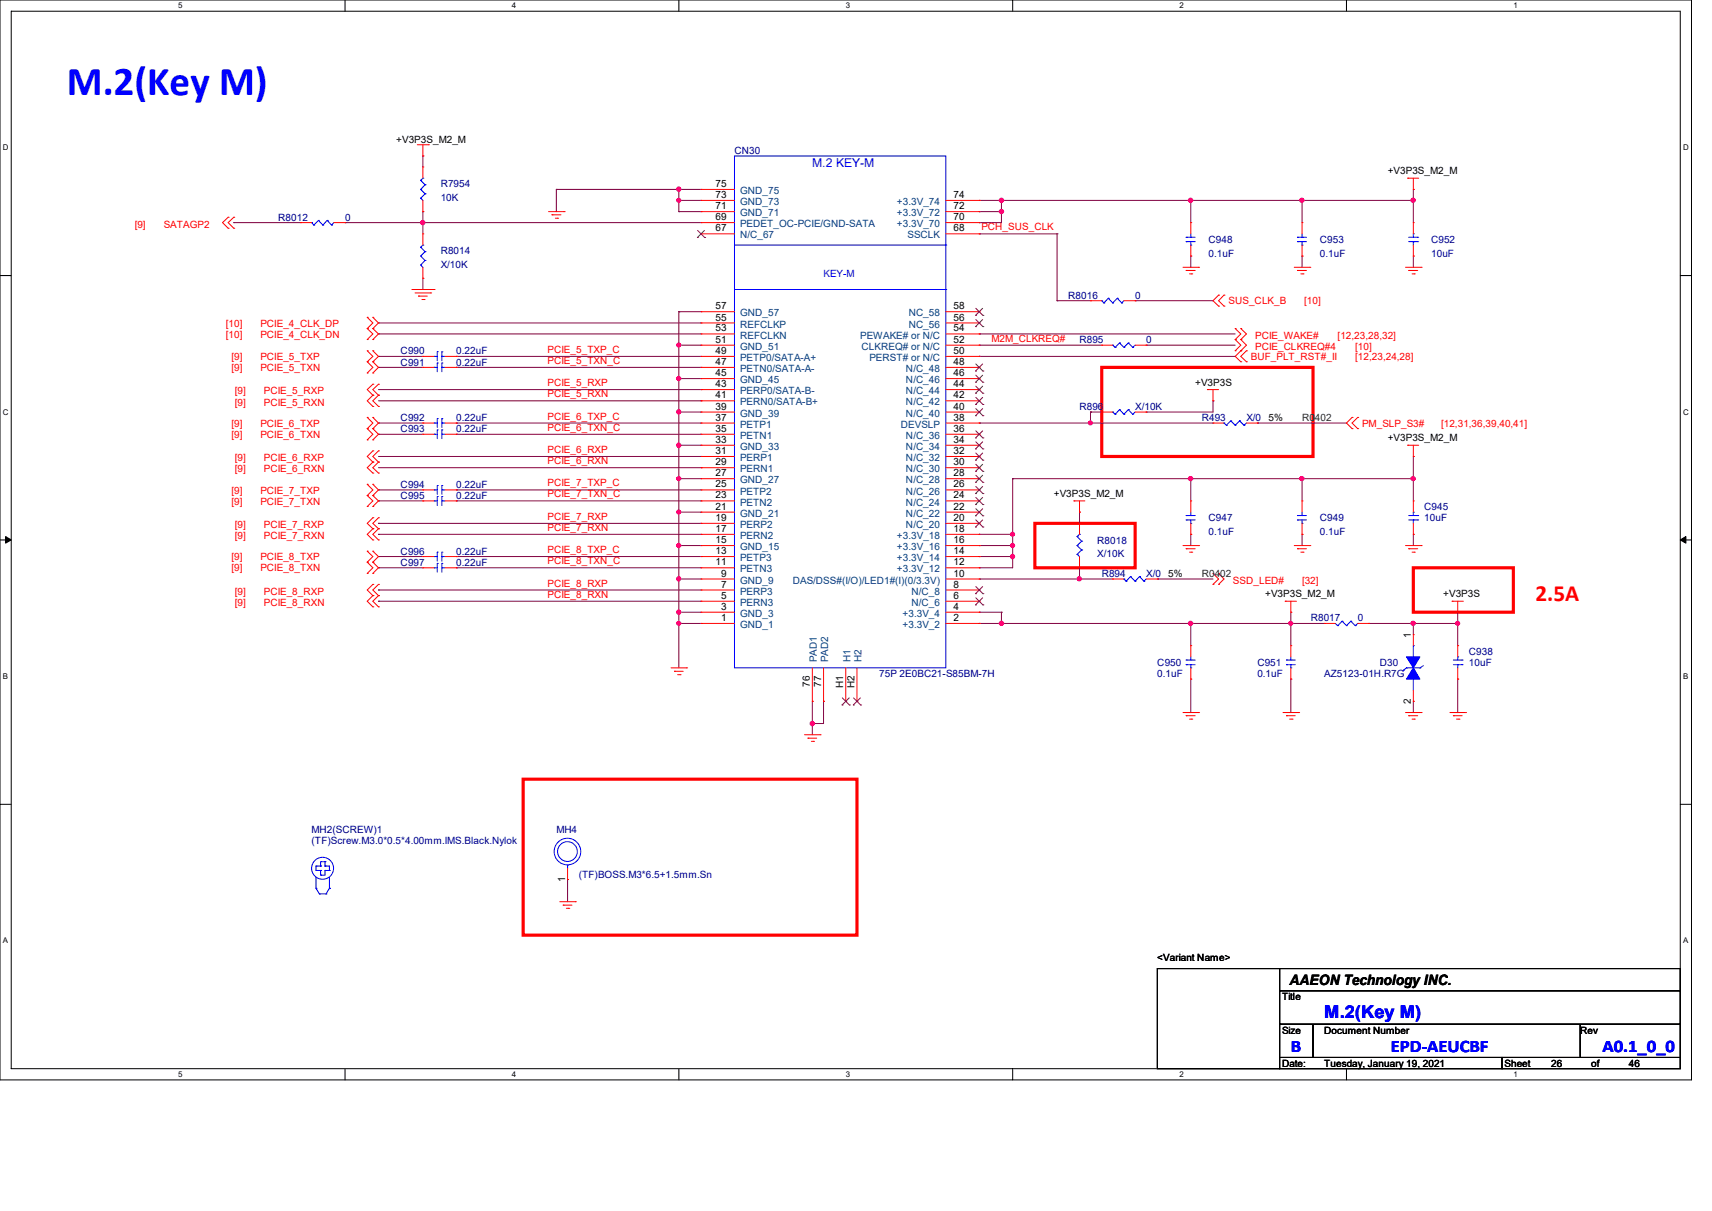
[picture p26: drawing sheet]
<svg xmlns="http://www.w3.org/2000/svg" width="297mm" height="210mm" viewBox="0 0 297 210" stroke-linecap="round" stroke-linejoin="round" font-family="sans-serif">
<defs><g id="words">
<text font-size="7.1" fill="#00f" x="11.6" y="16.4">M.2(Key M)</text>
<text font-size="4" fill="#f00" x="266.4" y="104.2">2.5A</text>
<g font-size="3" fill="#00f">
<text x="229.7" y="176.6">M.2(Key M)</text>
<text x="223.9" y="182.5">B</text>
<text x="241.3" y="182.5">EPD-AEUCBF</text>
<text x="278" y="182.5">A0.1_0_0</text>
</g>
<text font-size="2.5" x="223.7" y="170.8">AAEON Technology INC.</text>
<text font-size="2.1" fill="#00f" x="140.9" y="29">M.2 KEY-M</text>
<g font-size="1.7">
<text x="68.7" y="24.8">+V3P3S_M2_M</text>
<text x="124.1" y="34.3">73</text>
<text x="124.1" y="32.4">75</text>
<text x="165.4" y="34.3">74</text>
<text x="240.7" y="30.2">+V3P3S_M2_M</text>
<text x="124.1" y="40.1">67</text>
<text x="124.1" y="38.2">69</text>
<text x="124.1" y="36.3">71</text>
<text x="165.4" y="40.1">68</text>
<text x="165.4" y="38.2">70</text>
<text x="165.4" y="36.3">72</text>
<text x="124.1" y="53.6">57</text>
<text x="165.4" y="53.6">58</text>
<text x="124.1" y="59.4">51</text>
<text x="124.1" y="57.5">53</text>
<text x="124.1" y="55.6">55</text>
<text x="165.4" y="59.4">52</text>
<text x="165.4" y="57.5">54</text>
<text x="165.4" y="55.6">56</text>
<text x="124.1" y="65.2">45</text>
<text x="124.1" y="63.3">47</text>
<text x="124.1" y="61.4">49</text>
<text x="165.4" y="65.2">46</text>
<text x="165.4" y="63.3">48</text>
<text x="165.4" y="61.4">50</text>
<text x="124.1" y="71">39</text>
<text x="124.1" y="69.1">41</text>
<text x="124.1" y="67.1">43</text>
<text x="165.4" y="71">40</text>
<text x="165.4" y="69.1">42</text>
<text x="165.4" y="67.1">44</text>
<text x="207.3" y="66.9">+V3P3S</text>
<text x="124.1" y="76.8">33</text>
<text x="124.1" y="74.9">35</text>
<text x="124.1" y="72.9">37</text>
<text x="165.4" y="76.8">34</text>
<text x="165.4" y="74.9">36</text>
<text x="165.4" y="72.9">38</text>
<text x="220.1" y="73.1">5%</text>
<text x="240.7" y="76.5">+V3P3S_M2_M</text>
<text x="124.1" y="82.6">27</text>
<text x="124.1" y="80.7">29</text>
<text x="124.1" y="78.7">31</text>
<text x="165.4" y="82.6">28</text>
<text x="165.4" y="80.7">30</text>
<text x="165.4" y="78.7">32</text>
<text x="124.1" y="88.4">21</text>
<text x="124.1" y="86.4">23</text>
<text x="124.1" y="84.5">25</text>
<text x="165.4" y="88.4">22</text>
<text x="165.4" y="86.4">24</text>
<text x="165.4" y="84.5">26</text>
<text x="182.8" y="86.2">+V3P3S_M2_M</text>
<text x="124.1" y="92.2">17</text>
<text x="124.1" y="94.2">15</text>
<text x="124.1" y="90.3">19</text>
<text x="165.4" y="90.3">20</text>
<text x="165.4" y="94.2">16</text>
<text x="165.4" y="92.2">18</text>
<text x="124.1" y="98">11</text>
<text x="124.1" y="96.1">13</text>
<text x="125.1" y="101.9">7</text>
<text x="125.1" y="100">9</text>
<text x="165.4" y="101.9">8</text>
<text x="165.4" y="100">10</text>
<text x="165.4" y="98">12</text>
<text x="165.4" y="96.1">14</text>
<text x="202.7" y="100.1">5%</text>
<text x="125.1" y="107.7">1</text>
<text x="125.1" y="105.7">3</text>
<text x="125.1" y="103.8">5</text>
<text x="165.4" y="107.7">2</text>
<text x="165.4" y="105.7">4</text>
<text x="165.4" y="103.8">6</text>
<text x="219.5" y="103.5">+V3P3S_M2_M</text>
<text x="250.4" y="103.5">+V3P3S</text>
<text x="244.8" y="110.6" transform="rotate(-90 244.8 110.6)">1</text>
<text x="140.5" y="119.1" transform="rotate(-90 140.5 119.1)">76</text>
<text x="142.4" y="119.1" transform="rotate(-90 142.4 119.1)">77</text>
<text x="146.3" y="119.4" transform="rotate(-90 146.3 119.4)">H1</text>
<text x="148.2" y="119.4" transform="rotate(-90 148.2 119.4)">H2</text>
<text x="244.8" y="122" transform="rotate(-90 244.8 122)">2</text>
<text x="98" y="152.9" transform="rotate(-90 98 152.9)">1</text>
<text x="200.8" y="166.7">&lt;Variant Name&gt;</text>
<text x="222.4" y="173.4">Title</text>
<text x="222.4" y="179.2">Size</text>
<text x="229.7" y="179.2">Document Number</text>
<text x="274.2" y="179.2">Rev</text>
<text x="222.4" y="185">Date:</text>
<text x="229.7" y="185">Tuesday, January 19, 2021</text>
<text x="261" y="185">Sheet</text>
<text x="269.1" y="185">26</text>
<text x="276" y="185">of</text>
<text x="282.6" y="185">46</text>
</g>
<g font-size="1.7" fill="#000080">
<text x="127.4" y="26.7">CN30</text>
<text x="76.5" y="32.5">R7954</text>
<text x="76.5" y="34.8">10K</text>
<text x="48.3" y="38.3">R8012</text>
<text x="59.9" y="38.3">0</text>
<text x="76.5" y="44.1">R8014</text>
<text x="76.5" y="46.4">X/10K</text>
<text x="209.7" y="42.2">C948</text>
<text x="209.7" y="44.5">0.1uF</text>
<text x="229" y="42.2">C953</text>
<text x="229" y="44.5">0.1uF</text>
<text x="248.3" y="42.2">C952</text>
<text x="248.3" y="44.5">10uF</text>
<text x="185.3" y="51.8">R8016</text>
<text x="196.9" y="51.8">0</text>
<text x="187.3" y="59.5">R895</text>
<text x="198.8" y="59.5">0</text>
<text x="69.5" y="61.5">C990</text>
<text x="69.5" y="63.4">C991</text>
<text x="79.2" y="61.5">0.22uF</text>
<text x="79.2" y="63.4">0.22uF</text>
<text x="187.3" y="71.1">R896</text>
<text x="196.9" y="71.1">X/10K</text>
<text x="69.5" y="73.1">C992</text>
<text x="69.5" y="75">C993</text>
<text x="79.2" y="73.1">0.22uF</text>
<text x="79.2" y="75">0.22uF</text>
<text x="208.5" y="73.1">R493</text>
<text x="216.2" y="73.1">X/0</text>
<text x="69.5" y="84.6">C994</text>
<text x="69.5" y="86.6">C995</text>
<text x="79.2" y="84.6">0.22uF</text>
<text x="79.2" y="86.6">0.22uF</text>
<text x="247.1" y="88.5">C945</text>
<text x="190.4" y="94.3">R8018</text>
<text x="209.7" y="90.4">C947</text>
<text x="209.7" y="92.7">0.1uF</text>
<text x="229" y="90.4">C949</text>
<text x="229" y="92.7">0.1uF</text>
<text x="247.1" y="90.4">10uF</text>
<text x="69.5" y="98.1">C997</text>
<text x="69.5" y="96.2">C996</text>
<text x="79.2" y="98.1">0.22uF</text>
<text x="79.2" y="96.2">0.22uF</text>
<text x="190.4" y="96.6">X/10K</text>
<text x="191.1" y="100.1">R894</text>
<text x="198.8" y="100.1">X/0</text>
<text x="227.4" y="107.8">R8017</text>
<text x="235.5" y="107.8">0</text>
<text x="254.8" y="113.6">C938</text>
<text x="152.5" y="117.4">75P 2E0BC21-S85BM-7H</text>
<text x="200.8" y="115.5">C950</text>
<text x="200.8" y="117.4">0.1uF</text>
<text x="218.1" y="115.5">C951</text>
<text x="218.1" y="117.4">0.1uF</text>
<text x="229.7" y="117.4">AZ5123-01H.R7G</text>
<text x="239.4" y="115.5">D30</text>
<text x="254.8" y="115.5">10uF</text>
<text x="54.1" y="144.5">MH2(SCREW)1</text>
<text x="54.1" y="146.4">(TF)Screw.M3.0*0.5*4.00mm.IMS.Black.Nylok</text>
<text x="96.5" y="144.5">MH4</text>
<text x="100.4" y="152.2">(TF)BOSS.M3*6.5+1.5mm.Sn</text>
</g>
<g font-size="1.7" fill="#004080">
<text x="128.4" y="35.6">GND_73</text>
<text x="128.4" y="33.7">GND_75</text>
<text x="155.6" y="35.6">+3.3V_74</text>
<text x="128.4" y="41.4">N/C_67</text>
<text x="128.4" y="39.4">PEDET_OC-PCIE/GND-SATA</text>
<text x="128.4" y="37.5">GND_71</text>
<text x="155.6" y="39.4">+3.3V_70</text>
<text x="155.6" y="37.5">+3.3V_72</text>
<text x="157.4" y="41.4">SSCLK</text>
<text x="128.4" y="58.7">REFCLKN</text>
<text x="128.4" y="56.8">REFCLKP</text>
<text x="128.4" y="54.9">GND_57</text>
<text x="149.2" y="58.7">PEWAKE# or N/C</text>
<text x="157.6" y="56.8">NC_56</text>
<text x="157.6" y="54.9">NC_58</text>
<text x="128.4" y="64.5">PETN0/SATA-A-</text>
<text x="128.4" y="62.6">PETP0/SATA-A+</text>
<text x="128.4" y="60.7">GND_51</text>
<text x="149.5" y="60.7">CLKREQ# or N/C</text>
<text x="150.8" y="62.6">PERST# or N/C</text>
<text x="157.2" y="64.5">N/C_48</text>
<text x="128.4" y="70.3">PERN0/SATA-B+</text>
<text x="128.4" y="68.4">PERP0/SATA-B-</text>
<text x="128.4" y="66.5">GND_45</text>
<text x="157.2" y="70.3">N/C_42</text>
<text x="157.2" y="68.4">N/C_44</text>
<text x="157.2" y="66.5">N/C_46</text>
<text x="128.4" y="76.1">PETN1</text>
<text x="128.4" y="74.2">PETP1</text>
<text x="128.4" y="72.3">GND_39</text>
<text x="156.3" y="74.2">DEVSLP</text>
<text x="157.2" y="76.1">N/C_36</text>
<text x="157.2" y="72.3">N/C_40</text>
<text x="128.4" y="83.8">GND_27</text>
<text x="128.4" y="81.9">PERN1</text>
<text x="128.4" y="80">PERP1</text>
<text x="128.4" y="78">GND_33</text>
<text x="157.2" y="83.8">N/C_28</text>
<text x="157.2" y="81.9">N/C_30</text>
<text x="157.2" y="80">N/C_32</text>
<text x="157.2" y="78">N/C_34</text>
<text x="128.4" y="89.6">GND_21</text>
<text x="128.4" y="87.7">PETN2</text>
<text x="128.4" y="85.8">PETP2</text>
<text x="157.2" y="89.6">N/C_22</text>
<text x="157.2" y="87.7">N/C_24</text>
<text x="157.2" y="85.8">N/C_26</text>
<text x="128.4" y="93.5">PERN2</text>
<text x="128.4" y="95.4">GND_15</text>
<text x="128.4" y="91.6">PERP2</text>
<text x="155.6" y="95.4">+3.3V_16</text>
<text x="155.6" y="93.5">+3.3V_18</text>
<text x="157.2" y="91.6">N/C_20</text>
<text x="128.4" y="101.2">GND_9</text>
<text x="128.4" y="99.3">PETN3</text>
<text x="128.4" y="97.3">PETP3</text>
<text x="137.5" y="101.2">DAS/DSS#(I/O)/LED1#(I)(0/3.3V)</text>
<text x="155.6" y="99.3">+3.3V_12</text>
<text x="155.6" y="97.3">+3.3V_14</text>
<text x="128.4" y="107">GND_3</text>
<text x="128.4" y="105.1">PERN3</text>
<text x="128.4" y="103.1">PERP3</text>
<text x="156.6" y="107">+3.3V_4</text>
<text x="158.2" y="105.1">N/C_6</text>
<text x="158.2" y="103.1">N/C_8</text>
<text x="128.4" y="108.9">GND_1</text>
<text x="156.6" y="108.9">+3.3V_2</text>
<text x="141.7" y="114.8" transform="rotate(-90 141.7 114.8)">PAD1</text>
<text x="143.7" y="114.8" transform="rotate(-90 143.7 114.8)">PAD2</text>
<text x="147.5" y="114.8" transform="rotate(-90 147.5 114.8)">H1</text>
<text x="149.5" y="114.8" transform="rotate(-90 149.5 114.8)">H2</text>
</g>
<g font-size="1.7" fill="#f00">
<text x="23.4" y="39.5">[9]</text>
<text x="28.4" y="39.5">SATAGP2</text>
<text x="170.3" y="40">PCH_SUS_CLK</text>
<text x="213.1" y="52.8">SUS_CLK_B</text>
<text x="226.3" y="52.8">[10]</text>
<text x="39.2" y="58.6">[10]</text>
<text x="39.2" y="56.6">[10]</text>
<text x="45.2" y="58.6">PCIE_4_CLK_DN</text>
<text x="45.2" y="56.6">PCIE_4_CLK_DP</text>
<text x="172" y="59.3">M2M_CLKREQ#</text>
<text x="217.8" y="58.8">PCIE_WAKE#</text>
<text x="232.1" y="58.8">[12,23,28,32]</text>
<text x="40.2" y="62.4">[9]</text>
<text x="40.2" y="64.3">[9]</text>
<text x="45.2" y="62.4">PCIE_5_TXP</text>
<text x="45.2" y="64.3">PCIE_5_TXN</text>
<text x="95" y="63.1">PCIE_5_TXN_C</text>
<text x="95" y="61.2">PCIE_5_TXP_C</text>
<text x="217" y="62.4">BUF_PLT_RST#_II</text>
<text x="217.8" y="60.7">PCIE_CLKREQ#4</text>
<text x="235.1" y="60.7">[10]</text>
<text x="235.1" y="62.4">[12,23,24,28]</text>
<text x="40.8" y="68.4">[9]</text>
<text x="40.8" y="70.4">[9]</text>
<text x="45.8" y="68.4">PCIE_5_RXP</text>
<text x="45.8" y="70.4">PCIE_5_RXN</text>
<text x="95" y="67">PCIE_5_RXP</text>
<text x="95" y="68.9">PCIE_5_RXN</text>
<text x="40.2" y="74">[9]</text>
<text x="40.2" y="75.9">[9]</text>
<text x="45.2" y="74">PCIE_6_TXP</text>
<text x="45.2" y="75.9">PCIE_6_TXN</text>
<text x="95" y="74.7">PCIE_6_TXN_C</text>
<text x="95" y="72.8">PCIE_6_TXP_C</text>
<text x="236.3" y="74">PM_SLP_S3#</text>
<text x="250" y="74">[12,31,36,39,40,41]</text>
<text x="40.8" y="80">[9]</text>
<text x="40.8" y="81.9">[9]</text>
<text x="45.8" y="80">PCIE_6_RXP</text>
<text x="45.8" y="81.9">PCIE_6_RXN</text>
<text x="95" y="78.6">PCIE_6_RXP</text>
<text x="95" y="80.5">PCIE_6_RXN</text>
<text x="40.2" y="85.6">[9]</text>
<text x="40.2" y="87.5">[9]</text>
<text x="45.2" y="85.6">PCIE_7_TXP</text>
<text x="45.2" y="87.5">PCIE_7_TXN</text>
<text x="95" y="84.4">PCIE_7_TXP_C</text>
<text x="95" y="86.3">PCIE_7_TXN_C</text>
<text x="40.8" y="91.6">[9]</text>
<text x="40.8" y="93.5">[9]</text>
<text x="45.8" y="91.6">PCIE_7_RXP</text>
<text x="45.8" y="93.5">PCIE_7_RXN</text>
<text x="95" y="90.2">PCIE_7_RXP</text>
<text x="95" y="92.1">PCIE_7_RXN</text>
<text x="95" y="95.9">PCIE_8_TXP_C</text>
<text x="40.2" y="97.2">[9]</text>
<text x="40.2" y="99.1">[9]</text>
<text x="45.2" y="97.2">PCIE_8_TXP</text>
<text x="45.2" y="99.1">PCIE_8_TXN</text>
<text x="95" y="97.9">PCIE_8_TXN_C</text>
<text x="95" y="101.7">PCIE_8_RXP</text>
<text x="213.9" y="101.2">SSD_LED#</text>
<text x="225.9" y="101.2">[32]</text>
<text x="40.8" y="103.2">[9]</text>
<text x="40.8" y="105.1">[9]</text>
<text x="45.8" y="103.2">PCIE_8_RXP</text>
<text x="45.8" y="105.1">PCIE_8_RXN</text>
<text x="95" y="103.7">PCIE_8_RXN</text>
</g>
<text font-size="1.7" fill="#00f" x="142.9" y="48">KEY-M</text>
<g font-size="1.7" fill="#008000">
<text x="225.9" y="73.1">R0402</text>
<text x="208.5" y="100.1">R0402</text>
</g>
<g font-size="1.4">
<text x="30.9" y="1.4">5</text>
<text x="88.8" y="1.4">4</text>
<text x="146.7" y="1.4">3</text>
<text x="204.6" y="1.4">2</text>
<text x="262.6" y="1.4">1</text>
<text x=".5" y="26.1">D</text>
<text x="292" y="26.1">D</text>
<text x=".5" y="71.9">C</text>
<text x="292" y="71.9">C</text>
<text x=".5" y="117.8">B</text>
<text x="292" y="117.8">B</text>
<text x=".5" y="163.6">A</text>
<text x="292" y="163.6">A</text>
<text x="30.9" y="186.8">5</text>
<text x="88.8" y="186.8">4</text>
<text x="146.7" y="186.8">3</text>
<text x="204.6" y="186.8">2</text>
<text x="262.6" y="186.8">1</text>
</g>
</g></defs>
<path d="M0 0h293.5v187.3h-293.5zM1.9 1.9h289.6v183.4h-289.6z" fill="none" stroke="#000" stroke-width=".17"/>
<g fill="#fff">
<path d="M30.9 .2h.8v1.5h-.8z"/>
<path d="M30.9 185.5h.8v1.6h-.8z"/>
</g>
<path d="M59.9 0v1.9M59.9 185.3v2" fill="none" stroke="#000" stroke-width=".17"/>
<g fill="#fff">
<path d="M88.8 .2h.8v1.5h-.8z"/>
<path d="M88.8 185.5h.8v1.6h-.8z"/>
</g>
<path d="M117.8 0v1.9M117.8 185.3v2" fill="none" stroke="#000" stroke-width=".17"/>
<g fill="#fff">
<path d="M146.7 .2h.8v1.5h-.8z"/>
<path d="M146.7 185.5h.8v1.6h-.8z"/>
</g>
<path d="M175.7 0v1.9M175.7 185.3v2" fill="none" stroke="#000" stroke-width=".17"/>
<g fill="#fff">
<path d="M204.6 .2h.8v1.5h-.8z"/>
<path d="M204.6 185.5h.8v1.6h-.8z"/>
</g>
<path d="M233.6 0v1.9M233.6 185.3v2" fill="none" stroke="#000" stroke-width=".17"/>
<g fill="#fff">
<path d="M262.6 .2h.7v1.5h-.7z"/>
<path d="M262.6 185.5h.7v1.6h-.7z"/>
<path d="M.5 24.8h1v1.6h-1z"/>
<path d="M292 24.8h1v1.6h-1z"/>
<path d="M.5 70.7h1v1.5h-1z"/>
<path d="M292 70.7h1v1.5h-1z"/>
</g>
<path d="M0 47.8h1.9M291.5 47.8h2" fill="none" stroke="#000" stroke-width=".17"/>
<g fill="#fff">
<path d="M.5 116.5h.9v1.6h-.9z"/>
<path d="M292 116.5h.9v1.6h-.9z"/>
</g>
<path d="M0 93.6h1.9M291.5 93.6h2" fill="none" stroke="#000" stroke-width=".17"/>
<path d="M1 93l.9 .6-.9 .6zM291.5 93.6l1-.6v1.2z" fill="#000" stroke="#000" stroke-width=".17"/>
<g fill="#fff">
<path d="M.5 162.4h.9v1.5h-.9z"/>
<path d="M292 162.4h.9v1.5h-.9z"/>
</g>
<path d="M0 139.5h1.9M291.5 139.5h2M200.8 168h21.2v17.3h-21.2zM222 168h69.5v3.8h-69.5zM222 171.8h69.5v5.8h-69.5zM222 177.6h5.8v5.8h-5.8zM227.8 177.6h46.4v5.8h-46.4zM274.2 177.6h17.3v5.8h-17.3zM222 183.4h38.6v1.9h-38.6zM260.6 183.4h30.9v1.9h-30.9z" fill="none" stroke="#000" stroke-width=".17"/>
<path d="M191.1 63.7h36.7v15.5h-36.7zM179.5 90.8h17.4v7.7h-17.4zM245.2 98.5h17.4v7.7h-17.4zM90.8 135.1h57.9v27.1h-57.9z" fill="none" stroke="#f00" stroke-width=".55"/>
<g fill="none" stroke="#800040" stroke-width=".17">
<path d="M40.6 38.6h.1M40.6 38.6h11.6M59.9 38.6h.1M59.9 38.6h61.7M73.4 38.6h.1M73.4 36.7h.1M73.4 27.1h.1M73.4 27.1v1.9M73.4 36.7v3.9M96.5 32.9h.1M96.5 32.9h25.1M96.5 32.9v3.8"/>
<path d="M117.8 34.8h.1M117.8 32.9h.1M117.8 36.7h.1M117.8 36.7h3.8M117.8 34.8h3.8M117.8 32.9v3.8M169.9 36.7h.1M169.9 38.6h.1M169.9 34.8h.1M169.9 36.7h3.8M169.9 34.8h75.3M173.7 34.8h.1"/>
<path d="M173.7 36.7h.1M173.7 34.8v3.8h-3.8M206.6 34.8h.1M206.6 34.8v3.8M225.9 34.8h.1M225.9 34.8v3.8M245.2 34.8h.1M245.2 32.9h.1M245.2 32.9v5.7M65.7 56h.1M65.7 57.9h.1M65.7 57.9h55.9"/>
<path d="M65.7 56h55.9M73.4 48.3h.1M73.4 48.3v1.9M117.8 54.1h.1M117.8 59.9h.1M117.8 59.9h3.8M117.8 54.1v61.7M117.8 54.1h3.8M169.9 59.9h.1M169.9 57.9h.1M169.9 40.6h.1M169.9 59.9h21.2"/>
<path d="M169.9 57.9h44.4M169.9 40.6h13.5M183.4 40.6h.1M183.4 52.2h.1M183.4 40.6v11.6M183.4 52.2h5.8M196.9 52.2h.1M196.9 52.2h13.5M198.8 59.9h.1M198.8 59.9h15.5M206.6 44.4h.1M206.6 44.4v2"/>
<path d="M225.9 44.4h.1M225.9 44.4v2M245.2 44.4h.1M245.2 44.4v2M65.7 73.4h.1M65.7 75.3h.1M65.7 61.8h.1M65.7 63.7h.1M65.7 73.4h7.7M65.7 75.3h7.7M65.7 79.2h55.9M65.7 61.8h7.7"/>
<path d="M65.7 67.6h55.9M65.7 69.5h55.9M65.7 63.7h7.7M79.2 75.3h.1M79.2 73.4h.1M79.2 63.7h.1M79.2 61.8h.1M79.2 73.4h42.4M79.2 75.3h42.4M79.2 61.8h42.4M79.2 63.7h42.4M117.8 77.2h.1"/>
<path d="M117.8 71.5h.1M117.8 65.7h.1M117.8 77.2h3.8M117.8 71.5h3.8M117.8 65.7h3.8M121.6 79.2h.1M121.6 67.6h.1M121.6 69.5h.1M169.9 73.4h.1M169.9 61.8h.1M169.9 73.4h40.5M169.9 61.8h44.4"/>
<path d="M189.2 73.4h.1M189.2 71.5h.1M189.2 71.5h1.9M189.2 71.5v1.9M198.8 71.5h.1M210.4 69.5h.1M210.4 69.5v2h-11.6M218.1 73.4h.1M218.1 73.4h15.5M245.2 79.2h.1M245.2 79.2v7.7M65.7 85h.1"/>
<path d="M65.7 86.9h.1M65.7 90.8h.1M65.7 92.7h.1M65.7 96.5h.1M65.7 98.5h.1M65.7 81.1h55.9M65.7 85h7.7M65.7 86.9h7.7M65.7 90.8h55.9M65.7 92.7h55.9M65.7 96.5h7.7M65.7 98.5h7.7"/>
<path d="M79.2 85h.1M79.2 86.9h.1M79.2 96.5h.1M79.2 98.5h.1M79.2 85h42.4M79.2 86.9h42.4M79.2 96.5h42.4M79.2 98.5h42.4M117.8 94.6h.1M117.8 88.8h.1M117.8 83h.1M117.8 94.6h3.8"/>
<path d="M117.8 83h3.8M117.8 88.8h3.8M121.6 81.1h.1M169.9 94.6h.1M169.9 92.7h.1M169.9 98.5h.1M169.9 96.5h.1M169.9 92.7h5.8M169.9 96.5h5.8M169.9 94.6h5.8M175.7 83h.1M175.7 92.7h.1"/>
<path d="M175.7 94.6h.1M175.7 96.5h.1M175.7 83v15.5h-5.8M175.7 83h69.5M187.3 98.5h.1M187.3 88.8h.1M187.3 88.8v2M187.3 98.5v1.9M206.6 92.7h.1M206.6 83h.1M206.6 83v3.9M206.6 92.7v1.9"/>
<path d="M225.9 92.7h.1M225.9 83h.1M225.9 83v3.9M225.9 92.7v1.9M245.2 92.7h.1M245.2 83h.1M245.2 92.7v1.9M65.7 102.3h.1M65.7 104.3h.1M65.7 102.3h55.9M65.7 104.3h55.9M117.8 106.2h.1"/>
<path d="M117.8 108.1h.1M117.8 100.4h.1M117.8 100.4h3.8M117.8 108.1h3.8M117.8 106.2h3.8M169.9 108.1h.1M169.9 106.2h.1M169.9 100.4h.1M169.9 100.4h23.1M169.9 108.1h59.8M169.9 106.2h3.8M173.7 106.2h.1"/>
<path d="M173.7 108.1h.1M173.7 106.2v1.9M187.3 100.4h.1M200.8 100.4h.1M200.8 100.4h9.6M206.6 108.1h.1M206.6 117.8h.1M206.6 108.1v3.9M206.6 117.8v5.8M223.9 108.1h.1M223.9 117.8h.1M223.9 106.2h.1"/>
<path d="M223.9 106.2v5.8M223.9 117.8v5.8M237.4 108.1h.1M237.4 108.1h15.5M245.2 108.1h.1M245.2 108.1v2M252.9 106.2h.1M252.9 108.1h.1M252.9 117.8h.1M252.9 106.2v5.8M252.9 117.8v5.8M140.9 125.5h.1"/>
<path d="M140.9 121.6h.1M140.9 121.6v5.8M142.9 121.6h.1M142.9 121.6v3.9h-2M245.2 121.6h.1M245.2 121.6v2M98.5 152.5h.1M98.5 152.5v3.9"/>
</g>
<g fill="#f0f" stroke="#f0f" stroke-width=".17">
<circle cx="173.7" cy="36.7" r=".37"/>
<circle cx="187.3" cy="100.4" r=".37"/>
<circle cx="73.3" cy="38.6" r=".37"/>
<circle cx="245.2" cy="108.1" r=".37"/>
<circle cx="117.8" cy="34.7" r=".35"/>
<circle cx="117.7" cy="32.8" r=".37"/>
<circle cx="140.9" cy="125.5" r=".37"/>
<circle cx="245.2" cy="34.7" r=".37"/>
<circle cx="173.7" cy="34.7" r=".37"/>
<circle cx="225.9" cy="34.7" r=".37"/>
<circle cx="206.6" cy="34.7" r=".37"/>
<circle cx="252.9" cy="108.1" r=".35"/>
<circle cx="223.9" cy="108.1" r=".35"/>
<circle cx="206.6" cy="108.1" r=".37"/>
<circle cx="173.7" cy="108.1" r=".37"/>
<circle cx="245.2" cy="83" r=".37"/>
<circle cx="225.9" cy="83" r=".37"/>
<circle cx="206.6" cy="83" r=".37"/>
<circle cx="175.7" cy="92.6" r=".35"/>
<circle cx="175.7" cy="96.5" r=".37"/>
<circle cx="175.7" cy="94.6" r=".35"/>
<circle cx="117.8" cy="108.1" r=".35"/>
<circle cx="117.7" cy="106.2" r=".37"/>
<circle cx="117.7" cy="77.2" r=".37"/>
<circle cx="117.7" cy="71.4" r=".37"/>
<circle cx="117.8" cy="65.6" r=".35"/>
<circle cx="117.8" cy="59.8" r=".35"/>
<circle cx="117.7" cy="100.4" r=".37"/>
<circle cx="117.8" cy="94.6" r=".35"/>
<circle cx="117.8" cy="88.8" r=".35"/>
<circle cx="117.8" cy="83" r=".35"/>
<circle cx="189.2" cy="73.3" r=".35"/>
</g>
<g fill="none" stroke="#f00" stroke-width=".17">
<path d="M39.6 37.7h.1M39.6 39.6h.1M39.6 37.7l-1 .9 1 1M40.6 37.7h.1M40.6 39.6h.1M40.6 37.7l-1 .9 1 1M52.2 38.6h.1M52.2 38.6h1.9M57.9 38.6h2M59.9 38.6h.1M72.4 25.1h1.9M73.4 27.1h.1"/>
<path d="M73.4 36.7h.1M73.4 29h.1M73.4 25.1v2M73.4 29v1.9M73.4 34.8v1.9M74.3 25.1h.1M95.2 36.7h2.7M95.8 37.3h.1M95.8 37.3h1.5M96.4 37.8h.3M96.7 37.8h.1M97.9 36.7h.1"/>
<path d="M121.6 38.6h.1M121.6 36.7h.1M121.6 34.8h.1M121.6 32.9h.1M121.6 36.7h5.8M121.6 38.6h5.8M121.6 34.8h5.8M121.6 32.9h5.8M164.1 36.7h5.8M164.1 38.6h5.8M164.1 34.8h5.8M169.9 38.6h.1"/>
<path d="M169.9 36.7h.1M169.9 34.8h.1M206.6 38.6h.1M206.6 38.6v2M225.9 38.6h.1M225.9 38.6v2M244.2 30.9h.1M244.2 30.9h1.9M245.2 32.9h.1M245.2 38.6h.1M245.2 30.9v2M245.2 38.6v2"/>
<path d="M63.7 58.9h.1M63.7 57h.1M63.7 55h.1M63.7 57l1 .9-1 1M63.7 55l1 1-1 1M64.7 57h.1M64.7 58.9h.1M64.7 55h.1M64.7 57l1 .9-1 1M64.7 55l1 1-1 1M71.5 50.2h3.8M72 50.8h2.7"/>
<path d="M72.6 51.4h.1M72.6 51.4h1.5M73.2 51.9h.4M73.4 48.3h.1M73.4 40.6h.1M73.4 40.6v1.9M73.4 46.4v1.9M73.6 51.9h.1M74.7 50.8h.1M75.3 50.2h.1M121.6 59.9h.1M121.6 57.9h.1"/>
<path d="M121.6 56h.1M121.6 54.1h.1M121.6 40.6h.1M121.6 59.9h5.8M121.6 57.9h5.8M121.6 56h5.8M121.6 54.1h5.8M121.6 40.6h5.8M164.1 59.9h5.8M164.1 57.9h5.8M164.1 56h5.8M164.1 54.1h5.8"/>
<path d="M164.1 40.6h5.8M169.9 59.9h.1M169.9 57.9h.1M169.9 56h.1M169.9 54.1h.1M169.9 40.6h.1M189.2 52.2h.1M189.2 52.2h1.9M191.1 59.9h.1M191.1 59.9h1.9M195 52.2h1.9M196.9 52.2h.1"/>
<path d="M196.9 59.9h1.9M198.8 59.9h.1M205.2 46.4h2.7M205.8 46.9h.1M205.8 46.9h1.5M206.4 47.5h.4M206.6 44.4h.1M206.6 42.5v1.9M206.8 47.5h.1M207.9 46.4h.1M211.4 51.2h.1M211.4 53.1h.1"/>
<path d="M211.4 51.2l-1 1 1 .9M212.3 53.1h.1M212.3 51.2h.1M212.3 51.2l-.9 1 .9 .9M214.3 58.9h.1M214.3 57h.1M214.3 58.9l1 1-1 .9M214.3 57l1 .9-1 1M215.3 58.9h.1M215.3 57h.1M215.3 58.9l.9 1-1.9 1.9 1 .9M215.3 57l.9 .9-.9 1"/>
<path d="M224.5 46.4h2.7M225.1 46.9h.1M225.1 46.9h1.6M225.7 47.5h.4M225.9 44.4h.1M225.9 42.5v1.9M226.1 47.5h.1M227.2 46.4h.1M243.8 46.4h2.7M244.4 46.9h.1M244.4 46.9h1.6M245 47.5h.4"/>
<path d="M245.2 44.4h.1M245.2 42.5v1.9M245.4 47.5h.1M246.5 46.4h.1M63.7 62.7h.1M63.7 60.8h.1M63.7 64.7h.1M63.7 74.3h.1M63.7 72.4h.1M63.7 76.3h.1M63.7 60.8l1 1-1 .9M63.7 62.7l1 1-1 1"/>
<path d="M63.7 72.4l1 1-1 .9M63.7 74.3l1 1-1 1M64.7 60.8h.1M64.7 62.7h.1M64.7 64.7h.1M64.7 66.6h.1M64.7 68.5h.1M64.7 70.5h.1M64.7 72.4h.1M64.7 74.3h.1M64.7 76.3h.1M64.7 78.2h.1"/>
<path d="M64.7 60.8l1 1-1 .9M64.7 62.7l1 1-1 1M64.7 66.6l-1 1 1 .9M64.7 68.5l-1 1 1 1M64.7 72.4l1 1-1 .9M64.7 74.3l1 1-1 1M64.7 78.2l-1 1 1 .9M65.7 66.6h.1M65.7 68.5h.1M65.7 70.5h.1M65.7 78.2h.1M65.7 66.6l-1 1 1 .9"/>
<path d="M65.7 68.5l-1 1 1 1M65.7 78.2l-1 1 1 .9M73.4 61.8h.1M73.4 63.7h.1M73.4 73.4h.1M73.4 75.3h.1M73.4 75.3h1.9M73.4 73.4h1.9M73.4 63.7h1.9M73.4 61.8h1.9M77.2 75.3h2M77.2 73.4h2"/>
<path d="M77.2 63.7h2M77.2 61.8h2M79.2 61.8h.1M79.2 63.7h.1M79.2 73.4h.1M79.2 75.3h.1M121.6 79.2h.1M121.6 77.2h.1M121.6 75.3h.1M121.6 73.4h.1M121.6 71.5h.1M121.6 69.5h.1"/>
<path d="M121.6 67.6h.1M121.6 65.7h.1M121.6 63.7h.1M121.6 61.8h.1M121.6 77.2h5.8M121.6 67.6h5.8M121.6 79.2h5.8M121.6 75.3h5.8M121.6 73.4h5.8M121.6 71.5h5.8M121.6 69.5h5.8M121.6 65.7h5.8"/>
<path d="M121.6 63.7h5.8M121.6 61.8h5.8M164.1 77.2h5.8M164.1 67.6h5.8M164.1 79.2h5.8M164.1 75.3h5.8M164.1 73.4h5.8M164.1 71.5h5.8M164.1 69.5h5.8M164.1 65.7h5.8M164.1 63.7h5.8M164.1 61.8h5.8"/>
<path d="M169.9 79.2h.1M169.9 77.2h.1M169.9 75.3h.1M169.9 73.4h.1M169.9 71.5h.1M169.9 69.5h.1M169.9 67.6h.1M169.9 65.7h.1M169.9 63.7h.1M169.9 61.8h.1M191.1 71.5h.1M191.1 71.5h1.9"/>
<path d="M196.9 71.5h1.9M198.8 71.5h.1M209.5 67.6h.1M209.5 67.6h1.9M210.4 69.5h.1M210.4 73.4h.1M210.4 67.6v1.9M210.4 73.4h1.9M214.3 60.8h.1M215.3 60.8h.1M215.3 62.7h.1M216.2 62.7h.1"/>
<path d="M216.2 60.8h.1M216.2 60.8l-.9 1 .9 .9M216.2 73.4h1.9M218.1 73.4h.1M234.6 72.4h.1M234.6 74.3h.1M234.6 72.4l-1 1 1 .9M235.5 74.3h.1M235.5 72.4h.1M235.5 72.4l-.9 1 .9 .9M244.2 77.2h.1M244.2 77.2h1.9"/>
<path d="M245.2 79.2h.1M245.2 77.2v2M63.7 85.9h.1M63.7 84h.1M63.7 87.8h.1M63.7 97.5h.1M63.7 95.6h.1M63.7 99.4h.1M63.7 84l1 1-1 .9M63.7 85.9l1 1-1 .9M63.7 95.6l1 .9-1 1M63.7 97.5l1 1-1 .9"/>
<path d="M64.7 80.1h.1M64.7 82h.1M64.7 84h.1M64.7 85.9h.1M64.7 87.8h.1M64.7 89.8h.1M64.7 91.7h.1M64.7 93.6h.1M64.7 95.6h.1M64.7 97.5h.1M64.7 99.4h.1M64.7 80.1l-1 1 1 .9"/>
<path d="M64.7 84l1 1-1 .9M64.7 85.9l1 1-1 .9M64.7 89.8l-1 1 1 .9M64.7 91.7l-1 1 1 .9M64.7 95.6l1 .9-1 1M64.7 97.5l1 1-1 .9M65.7 80.1h.1M65.7 82h.1M65.7 89.8h.1M65.7 91.7h.1M65.7 93.6h.1M65.7 80.1l-1 1 1 .9"/>
<path d="M65.7 89.8l-1 1 1 .9M65.7 91.7l-1 1 1 .9M73.4 85h.1M73.4 86.9h.1M73.4 98.5h.1M73.4 96.5h.1M73.4 86.9h1.9M73.4 98.5h1.9M73.4 85h1.9M73.4 96.5h1.9M77.2 86.9h2M77.2 98.5h2"/>
<path d="M77.2 85h2M77.2 96.5h2M79.2 85h.1M79.2 86.9h.1M79.2 98.5h.1M79.2 96.5h.1M121.6 98.5h.1M121.6 88.8h.1M121.6 86.9h.1M121.6 85h.1M121.6 83h.1M121.6 81.1h.1"/>
<path d="M121.6 92.7h.1M121.6 96.5h.1M121.6 94.6h.1M121.6 90.8h.1M121.6 86.9h5.8M121.6 94.6h5.8M121.6 98.5h5.8M121.6 90.8h5.8M121.6 88.8h5.8M121.6 85h5.8M121.6 83h5.8M121.6 81.1h5.8"/>
<path d="M121.6 96.5h5.8M121.6 92.7h5.8M164.1 86.9h5.8M164.1 94.6h5.8M164.1 98.5h5.8M164.1 90.8h5.8M164.1 88.8h5.8M164.1 85h5.8M164.1 83h5.8M164.1 81.1h5.8M164.1 96.5h5.8M164.1 92.7h5.8"/>
<path d="M169.9 90.8h.1M169.9 88.8h.1M169.9 86.9h.1M169.9 85h.1M169.9 83h.1M169.9 81.1h.1M169.9 98.5h.1M169.9 96.5h.1M169.9 94.6h.1M169.9 92.7h.1M186.3 86.9h.1M186.3 86.9h1.9"/>
<path d="M187.3 88.8h.1M187.3 98.5h.1M187.3 90.8h.1M187.3 86.9v1.9M187.3 90.8v1.9M187.3 96.5v2M205.2 94.6h2.7M205.8 95.2h.1M205.8 95.2h1.5M206.4 95.8h.4M206.6 86.9h.1M206.6 92.7h.1"/>
<path d="M206.6 86.9v1.9M206.6 90.8v1.9M206.8 95.8h.1M207.9 94.6h.1M210.4 99.4h.1M210.4 99.4l1 1-1 .9M211.4 99.4h.1M211.4 99.4l.9 1-.9 .9M224.5 94.6h2.7M225.1 95.2h.1M225.1 95.2h1.6M225.7 95.8h.4"/>
<path d="M225.9 86.9h.1M225.9 92.7h.1M225.9 86.9v1.9M225.9 90.8v1.9M226.1 95.8h.1M227.2 94.6h.1M243.8 94.6h2.7M244.4 95.2h.1M244.4 95.2h1.6M245 95.8h.4M245.2 92.7h.1M245.2 86.9h.1"/>
<path d="M245.2 86.9v1.9M245.2 90.8v1.9M245.4 95.8h.1M246.5 94.6h.1M64.7 101.3h.1M64.7 103.3h.1M64.7 105.2h.1M64.7 101.3l-1 1 1 1M64.7 103.3l-1 1 1 .9M65.7 101.3h.1M65.7 103.3h.1M65.7 105.2h.1"/>
<path d="M65.7 101.3l-1 1 1 1M65.7 103.3l-1 1 1 .9M116.4 115.8h2.7M117 116.4h.1M117 116.4h1.5M117.6 117h.4M118 117h.1M119.1 115.8h.1M121.6 108.1h.1M121.6 106.2h.1M121.6 104.3h.1M121.6 102.3h.1"/>
<path d="M121.6 100.4h.1M121.6 104.3h5.8M121.6 108.1h5.8M121.6 106.2h5.8M121.6 102.3h5.8M121.6 100.4h5.8M140.9 115.8v5.8M142.9 115.8v5.8M146.7 115.8v5.8M148.7 115.8v5.8M164.1 104.3h5.8M164.1 108.1h5.8"/>
<path d="M164.1 106.2h5.8M164.1 102.3h5.8M164.1 100.4h5.8M169.9 108.1h.1M169.9 106.2h.1M169.9 104.3h.1M169.9 102.3h.1M169.9 100.4h.1M193 100.4h.1M193 100.4h2M198.8 100.4h2M200.8 100.4h.1"/>
<path d="M206.6 112h.1M206.6 117.8h.1M206.6 112v1.9M206.6 115.8v2M210.4 101.3h.1M211.4 101.3h.1M223 104.3h.1M223 104.3h1.9M223.9 106.2h.1M223.9 112h.1M223.9 117.8h.1M223.9 104.3v1.9"/>
<path d="M223.9 112v1.9M223.9 115.8v2M229.7 108.1h.1M229.7 108.1h1.9M235.5 108.1h1.9M237.4 108.1h.1M245.2 110.1h.1M245.2 110.1v1.9M245.2 119.7v1.9M251.9 104.3h.1M251.9 104.3h2M252.9 106.2h.1"/>
<path d="M252.9 117.8h.1M252.9 112h.1M252.9 104.3v1.9M252.9 112v1.9M252.9 115.8v2M139.6 127.4h2.7M140.2 128h.1M140.2 128h1.5M140.8 128.6h.3M140.9 121.6h.1M141.1 128.6h.1M142.3 127.4h.1"/>
<path d="M142.9 121.6h.1M146.7 121.6h.1M148.7 121.6h.1M205.2 123.6h2.7M205.8 124.1h.1M205.8 124.1h1.5M206.4 124.7h.4M206.8 124.7h.1M207.9 123.6h.1M222.6 123.6h2.7M223.2 124.1h.1M223.2 124.1h1.5"/>
<path d="M223.7 124.7h.5M224.2 124.7h.1M225.3 123.6h.1M243.8 123.6h2.7M244.4 124.1h.1M244.4 124.1h1.6M245 124.7h.4M245.2 121.6h.1M245.4 124.7h.1M246.5 123.6h.1M251.5 123.6h2.8M252.1 124.1h.1"/>
<path d="M252.1 124.1h1.6M252.7 124.7h.4M253.1 124.7h.1M254.3 123.6h.1M97.1 156.4h2.7M97.7 157h.1M97.7 157h1.5M98.3 157.5h.4M98.5 152.5h.1M98.5 150.6v1.9M98.7 157.5h.1M99.8 156.4h.1"/>
</g>
<g fill="none" stroke="#00f" stroke-width=".17">
<path d="M54.1 38.6h.1M54.1 38.6l.3 .4M54.4 39h.1M55.2 38.2h.1M55.2 38.2l-.8 .8M55.2 38.2l.8 .8M56 39h.1M56.8 38.2h.1M56.8 38.2l.7 .8M56.8 38.2l-.8 .8M57.5 39h.1M57.9 38.6l-.4 .4"/>
<path d="M73 31.3h.1M73 34.4h.1M73 32.9h.1M73 31.3l.7 .7M73 34.4l.4 .4M73 32.9l.7 .7M73.4 30.9h.1M73.4 30.9l-.4 .4M73.7 33.6h.1M73.7 32h.1M73.7 33.6l-.7 .8M73.7 32l-.7 .9"/>
<path d="M127.4 27.1h36.7v88.7h-36.7zM73 42.9h.1M73 46h.1M73 44.4h.1M73 42.9l.7 .7M73 46l.4 .4M73 44.4l.7 .8M73.4 42.5h.1M73.4 42.5l-.4 .4M73.7 45.2h.1M73.7 43.6h.1M73.7 45.2l-.7 .8"/>
<path d="M73.7 43.6l-.7 .8M127.4 50.2h36.7M127.4 42.5h36.7M164.1 50.2h.1M164.1 42.5h.1M191.1 52.2h.1M191.1 52.2l.4 .3M191.5 52.5h.1M192.3 51.7h.1M192.3 51.7l-.8 .8M192.3 51.7l.7 .8M193 52.5h.1"/>
<path d="M193 59.9h.1M193 59.9l.5 .3M193.8 51.7h.1M193.8 51.7l.8 .8M193.8 51.7l-.8 .8M194.2 59.5h.1M194.2 59.5l-.7 .7M194.2 59.5l.8 .7M194.6 52.5h.1M195 52.2l-.4 .3M195.7 59.5h.1M195.7 59.5l.8 .7"/>
<path d="M195.7 59.5l-.7 .7M196.9 59.9l-.4 .3M205.8 41.9h.1M205.8 41.1h.1M205.8 41.1h1.5M205.8 41.9h1.5M206.6 42.5h.1M206.6 41.1h.1M206.6 40.6v.5M206.6 41.9v.6M225.1 41.9h.1M225.1 41.1h.1"/>
<path d="M225.1 41.1h1.6M225.1 41.9h1.6M225.9 42.5h.1M225.9 41.1h.1M225.9 40.6v.5M225.9 41.9v.6M244.4 41.1h1.6M244.4 41.9h1.6M245.2 40.6h.1M245.2 41.9h.1M245.2 40.6v.5M245.2 41.9v.6"/>
<path d="M246 41.1h.1M246 41.9h.1M75.3 61.8h.1M75.3 63.7h.1M75.3 73.4h.1M75.3 75.3h.1M75.3 61.8h.6M75.3 63.7h.6M75.3 73.4h.6M75.3 75.3h.6M75.9 61h.1M75.9 62.9h.1"/>
<path d="M75.9 72.6h.1M75.9 74.5h.1M75.9 61v1.6M75.9 62.9v1.6M75.9 72.6v1.5M75.9 74.5v1.6M76.7 61h.1M76.7 61.8h.1M76.7 62.9h.1M76.7 63.7h.1M76.7 72.6h.1M76.7 73.4h.1"/>
<path d="M76.7 74.5h.1M76.7 75.3h.1M76.7 61.8h.5M76.7 61v1.6M76.7 62.9v1.6M76.7 72.6v1.5M76.7 74.5v1.6M76.7 63.7h.5M76.7 73.4h.5M76.7 75.3h.5M193 71.5h.1M193 71.5l.5 .3"/>
<path d="M193.5 60.2h.1M193.5 71.8h.1M194.2 71h.1M194.2 71l-.7 .8M194.2 71l.8 .8M195 60.2h.1M195 71.8h.1M195.7 71h.1M195.7 71l.8 .8M195.7 71l-.7 .8M196.5 60.2h.1M196.5 71.8h.1"/>
<path d="M196.9 71.5l-.4 .3M212.3 73.4h.1M212.3 73.4l.5 .3M212.8 73.7h.1M213.5 73h.1M213.5 73l-.7 .7M213.5 73l.8 .7M214.3 73.7h.1M215.1 73h.1M215.1 73l.7 .7M215.1 73l-.8 .7M215.8 73.7h.1"/>
<path d="M216.2 73.4l-.4 .3M75.3 85h.1M75.3 86.9h.1M75.3 98.5h.1M75.3 96.5h.1M75.3 85h.6M75.3 86.9h.6M75.3 98.5h.6M75.3 96.5h.6M75.9 84.2h.1M75.9 86.1h.1M75.9 97.7h.1"/>
<path d="M75.9 95.8h.1M75.9 84.2v1.5M75.9 86.1v1.6M75.9 95.8v1.5M75.9 97.7v1.5M76.7 84.2h.1M76.7 85h.1M76.7 86.1h.1M76.7 86.9h.1M76.7 97.7h.1M76.7 98.5h.1M76.7 95.8h.1"/>
<path d="M76.7 96.5h.1M76.7 84.2v1.5M76.7 86.1v1.6M76.7 95.8v1.5M76.7 97.7v1.5M76.7 85h.5M76.7 86.9h.5M76.7 98.5h.5M76.7 96.5h.5M186.9 93h.1M186.9 96.1h.1M186.9 94.6h.1"/>
<path d="M186.9 93l.8 .9M186.9 96.1l.4 .4M186.9 94.6l.8 .8M187.3 92.7h.1M187.3 92.7l-.4 .3M187.7 95.4h.1M187.7 93.9h.1M187.7 95.4l-.8 .7M187.7 93.9l-.8 .7M196.1 100h.1M196.1 100l-.7 .8M196.1 100l.8 .8"/>
<path d="M197.7 100h.1M197.7 100l.8 .8M197.7 100l-.8 .8M205.8 90.2h.1M205.8 89.4h.1M205.8 90.2h1.5M205.8 89.4h1.5M206.6 90.8h.1M206.6 89.4h.1M206.6 88.8v.6M206.6 90.2v.6M225.1 90.2h.1"/>
<path d="M225.1 89.4h.1M225.1 90.2h1.6M225.1 89.4h1.6M225.9 90.8h.1M225.9 89.4h.1M225.9 88.8v.6M225.9 90.2v.6M244.4 90.2h1.6M244.4 89.4h1.6M245.2 88.8h.1M245.2 90.2h.1M245.2 88.8v.6"/>
<path d="M245.2 90.2v.6M246 89.4h.1M246 90.2h.1M195 100.4h.1M195 100.4l.4 .4M195.4 100.8h.1M196.9 100.8h.1M198.5 100.8h.1M198.8 100.4l-.3 .4M205.8 115.3h.1M205.8 114.5h.1M205.8 115.3h1.5"/>
<path d="M205.8 114.5h1.5M206.6 115.8h.1M206.6 114.5h.1M206.6 113.9v.6M206.6 115.3v.5M223.2 115.3h.1M223.2 114.5h.1M223.2 115.3h1.5M223.2 114.5h1.5M223.9 115.8h.1M223.9 114.5h.1M223.9 113.9v.6"/>
<path d="M223.9 115.3v.5M231.6 108.1l.5 .4M232.1 108.5h.1M232.8 107.7h.1M232.8 107.7l-.7 .8M232.8 107.7l.8 .8M233.6 108.5h.1M234.4 107.7h.1M234.4 107.7l.7 .8M234.4 107.7l-.8 .8M235.1 108.5h.1M235.5 108.1h.1"/>
<path d="M235.5 108.1l-.4 .4M243.5 116.2h.1M244 115.8h.1M244 115.8h2.3M244 115.8l-.5 .4M245.2 112h.1M245.2 117.8h.1M245.2 112v1.9M245.2 117.8v1.9M246.3 115.8h.1M246.9 115.4l-.6 .4M252.1 115.3h1.6"/>
<path d="M252.1 114.5h1.6M252.9 113.9h.1M252.9 115.3h.1M252.9 113.9v.6M252.9 115.3v.5M253.7 114.5h.1M253.7 115.3h.1M54.8 154.1h.1M54.8 150.2h.1M54.8 150.2v.8h.8M54.8 152.1v2M54.8 154.1l.6 .9"/>
<path d="M54.8 150.2h.8M55.4 155h.1M55.4 155h1.2M55.6 150.2h.1M55.6 151h.1M55.6 151.8h.1M55.6 151v.8M56.4 149.4h.1M56.4 150.2h.1M56.4 151h.1M56.4 150.2h.7v.8M56.4 149.4h-.8v.8"/>
<path d="M56.4 149.4v.8M56.4 151v.8h-.8M56.4 151h.7M56.6 155h.1M57.1 154.1h.1M57.1 151h.1M57.1 152.1v2M57.1 154.1l-.5 .9M98.5 150h.1M98.5 150v.6"/>
<circle cx="56" cy="150.6" r="1.91"/>
<circle cx="98.4" cy="147.7" r="2.31"/>
<circle cx="98.4" cy="147.7" r="1.71"/>
</g>
<g fill="none" stroke="#804000" stroke-width=".17">
<path d="M121 40l1.3 1.2M122.2 40l-1.2 1.2M121 41.2h.1M122.3 41.2h.1M169.2 56.6h.1M169.2 54.7h.1M169.3 55.4l1.2 1.2M169.3 53.5l1.2 1.2M170.5 55.4l-1.3 1.2M170.5 53.5l-1.3 1.2M170.5 56.6h.1M170.5 54.7h.1"/>
<path d="M169.2 79.8h.1M169.2 77.9h.1M169.2 75.9h.1M169.2 72.1h.1M169.2 70.1h.1M169.2 68.2h.1M169.2 66.3h.1M169.2 64.3h.1M169.3 78.6l1.2 1.2M169.3 76.6l1.2 1.3M169.3 74.7l1.2 1.2M169.3 70.9l1.2 1.2"/>
<path d="M169.3 68.9l1.2 1.2M169.3 67l1.2 1.2M169.3 65.1l1.2 1.2M169.3 63.1l1.2 1.2M170.5 78.6l-1.3 1.2M170.5 76.6l-1.3 1.3M170.5 74.7l-1.3 1.2M170.5 70.9l-1.3 1.2M170.5 68.9l-1.3 1.2M170.5 67l-1.3 1.2M170.5 65.1l-1.3 1.2M170.5 63.1l-1.3 1.2"/>
<path d="M170.5 79.8h.1M170.5 77.9h.1M170.5 75.9h.1M170.5 72.1h.1M170.5 70.1h.1M170.5 68.2h.1M170.5 66.3h.1M170.5 64.3h.1M169.2 91.4h.1M169.2 89.5h.1M169.2 87.5h.1M169.2 85.6h.1"/>
<path d="M169.2 83.7h.1M169.2 81.7h.1M169.3 90.2l1.2 1.2M169.3 88.2l1.2 1.3M169.3 86.3l1.2 1.2M169.3 84.4l1.2 1.2M169.3 82.4l1.2 1.3M169.3 80.5l1.2 1.2M170.5 90.2l-1.3 1.2M170.5 88.2l-1.3 1.3M170.5 86.3l-1.3 1.2M170.5 84.4l-1.3 1.2"/>
<path d="M170.5 82.4l-1.3 1.3M170.5 80.5l-1.3 1.2M170.5 91.4h.1M170.5 89.5h.1M170.5 87.5h.1M170.5 85.6h.1M170.5 83.7h.1M170.5 81.7h.1M169.2 104.9h.1M169.2 103h.1M169.3 103.7l1.2 1.2M169.3 101.7l1.2 1.3"/>
<path d="M170.5 103.7l-1.3 1.2M170.5 101.7l-1.3 1.3M170.5 104.9h.1M170.5 103h.1M146.1 122.3h.1M146.1 121l1.3 1.3M147.3 121l-1.2 1.3M147.4 122.3h.1M148 122.3h.1M148.1 121l1.2 1.3M149.3 121l-1.3 1.3M149.3 122.3h.1"/>
</g>
<g fill="#00f" stroke="#00f" stroke-width=".17">
<path d="M245.2 115.8l1.1 2h-2.3z"/>
<path d="M244 113.9h2.3l-1.1 1.9z"/>
</g>
<use href="#words"/>
</svg>
